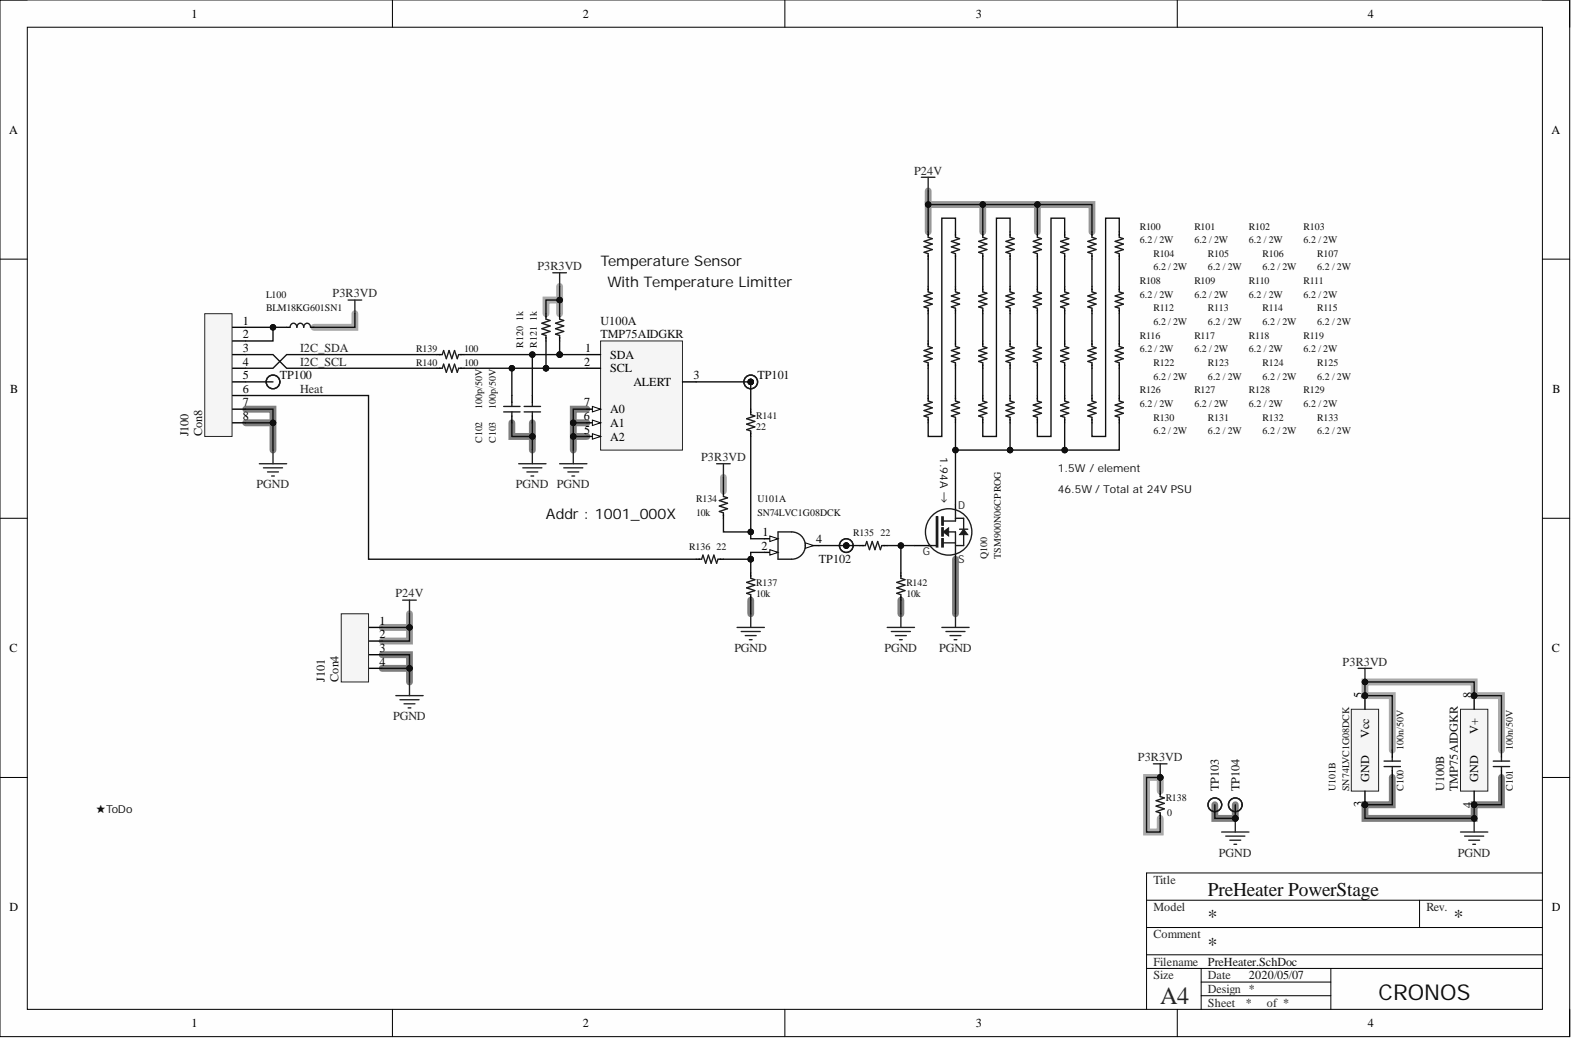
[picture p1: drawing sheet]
<svg xmlns="http://www.w3.org/2000/svg" width="292mm" height="193mm" viewBox="0 0 292 193" stroke-linecap="round" stroke-linejoin="round" font-family="sans-serif">
<defs><g id="words">
<text font-size="4.6" fill="#262626" x="215.7" y="186.6">A4</text>
<text font-size="4.1" fill="#0e0e0e" x="256.3" y="185.9">CRONOS</text>
<g font-size="3.6" fill="#0e0e0e">
<text x="224.6" y="166.6">PreHeater PowerStage</text>
<text x="224.6" y="171.7">*</text>
<text x="270.3" y="171.7">*</text>
<text x="224.6" y="176.7">*</text>
</g>
<g font-size="2.7" fill="#0e0e0e">
<text x="111.7" y="49.5">Temperature Sensor</text>
<text x="112.9" y="53.3">With Temperature Limitter</text>
<text x="101.5" y="96.4">Addr : 1001_000X</text>
</g>
<g font-size="2.3">
<text x="35.6" y="3.3">1</text>
<text x="108.4" y="3.3">2</text>
<text x="181.5" y="3.3">3</text>
<text x="254.3" y="3.3">4</text>
<text x="1.7" y="24.8">A</text>
<text x="288.5" y="24.8">A</text>
<text x="45.2" y="60.3">1</text>
<text x="45.2" y="62.9">2</text>
<text x="45.2" y="65.4">3</text>
<text x="108.8" y="65.4">1</text>
<text x="45.2" y="68">4</text>
<text x="45.2" y="70.5">5</text>
<text x="108.6" y="68">2</text>
<text x="113.4" y="66.7">SDA</text>
<text x="113.4" y="69.2">SCL</text>
<text x="117.8" y="71.8">ALERT</text>
<text x="128.9" y="70.5">3</text>
<text x="1.9" y="73">B</text>
<text x="45.2" y="73">6</text>
<text x="45.2" y="75.6">7</text>
<text x="108.6" y="75.6">7</text>
<text x="113.4" y="76.8">A0</text>
<text x="288.6" y="73">B</text>
<text x="45.2" y="78.1">8</text>
<text x="108.5" y="78.1">6</text>
<text x="108.6" y="80.6">5</text>
<text x="113.4" y="79.4">A1</text>
<text x="113.4" y="81.9">A2</text>
<text x="141.8" y="99.7">1</text>
<text x="151.8" y="100.9">4</text>
<text x="141.6" y="102.2">2</text>
<text x="70.6" y="116.1">1</text>
<text x="70.6" y="118.7">2</text>
<text x="1.8" y="121.2">C</text>
<text x="70.6" y="121.2">3</text>
<text x="70.6" y="123.7">4</text>
<text x="288.6" y="121.2">C</text>
<text x="253.3" y="129.8" transform="rotate(-90 253.3 129.8)">5</text>
<text x="273.6" y="129.8" transform="rotate(-90 273.6 129.8)">8</text>
<text x="254.6" y="137.3" transform="rotate(-90 254.6 137.3)">Vcc</text>
<text x="274.9" y="136.5" transform="rotate(-90 274.9 136.5)">V+</text>
<text x="254.6" y="145.3" transform="rotate(-90 254.6 145.3)">GND</text>
<text x="274.9" y="145.3" transform="rotate(-90 274.9 145.3)">GND</text>
<text x="253.3" y="150" transform="rotate(-90 253.3 150)">3</text>
<text x="273.6" y="150.2" transform="rotate(-90 273.6 150.2)">4</text>
<text x="1.8" y="169.4">D</text>
<text x="288.6" y="169.4">D</text>
<text x="35.6" y="190.9">1</text>
<text x="108.4" y="190.9">2</text>
<text x="181.5" y="190.9">3</text>
<text x="254.3" y="190.9">4</text>
</g>
<g font-size="2.3" fill="#262626">
<text x="170" y="32.4">P24V</text>
<text x="99.9" y="50.2">P3R3VD</text>
<text x="61.8" y="55.3">P3R3VD</text>
<text x="55.8" y="65.4">I2C_SDA</text>
<text x="55.8" y="68">I2C_SCL</text>
<text x="55.8" y="73">Heat</text>
<text x="130.4" y="85.7">P3R3VD</text>
<text x="47.7" y="90.8">PGND</text>
<text x="95.9" y="90.8">PGND PGND</text>
<text x="73.5" y="111.1">P24V</text>
<text x="136.5" y="121.2">PGND</text>
<text x="164.5" y="121.2">PGND</text>
<text x="174.6" y="121.2">PGND</text>
<text x="249.6" y="123.7">P3R3VD</text>
<text x="73.1" y="133.9">PGND</text>
<text x="211.6" y="141.5">P3R3VD</text>
<text x="226.6" y="159.2">PGND</text>
<text x="271" y="159.2">PGND</text>
<text x="214.5" y="164.3">Title</text>
<text x="214.5" y="169.4">Model</text>
<text x="265.2" y="169.4">Rev.</text>
<text x="214.5" y="179.5">Filename</text>
<text x="214.5" y="174.5">Comment</text>
<text x="214.5" y="182.1">Size</text>
<text x="224.6" y="182.1">Date</text>
<text x="224.6" y="184.6">Design *</text>
<text x="224.6" y="187.1">Sheet</text>
<text x="235.6" y="187.1">of *</text>
</g>
<g font-size="2.3" fill="#0e0e0e">
<text x="111.7" y="62.9">TMP75AIDGKR</text>
<text x="111.7" y="60.3">U100A</text>
<text x="52" y="70.5">TP100</text>
<text x="140.9" y="70.5">TP101</text>
<text x="35" y="81.1" transform="rotate(-90 35 81.1)">J100</text>
<text x="37.6" y="81.1" transform="rotate(-90 37.6 81.1)">Con8</text>
<text x="152.3" y="104.7">TP102</text>
<text x="60.4" y="126.8" transform="rotate(-90 60.4 126.8)">J101</text>
<text x="62.9" y="126.8" transform="rotate(-90 62.9 126.8)">Con4</text>
<text x="226.6" y="147.1" transform="rotate(-90 226.6 147.1)">TP103</text>
<text x="230.4" y="147.1" transform="rotate(-90 230.4 147.1)">TP104</text>
<text x="268.5" y="147.1" transform="rotate(-90 268.5 147.1)">U100B</text>
<text x="271" y="147.1" transform="rotate(-90 271 147.1)">TMP75AIDGKR</text>
<text x="224.6" y="179.5">PreHeater.SchDoc</text>
<text x="232.2" y="182.1">2020/05/07</text>
<text x="231.6" y="187.1">*</text>
</g>
<g font-size="2" fill="#0e0e0e">
<text x="174.8" y="84.9" transform="rotate(90 174.8 84.9)">1.94A →</text>
<text x="196.7" y="87.8">1.5W / element</text>
<text x="196.7" y="91.6">46.5W / Total at 24V PSU</text>
<text x="17.8" y="151.2">★ToDo</text>
</g>
<g font-size="2" fill="#262626">
<text x="178.2" y="94.6">D</text>
<text x="171.6" y="103.2">G</text>
<text x="178.2" y="104.7">S</text>
</g>
<g font-size="1.9" fill="#0e0e0e">
<text x="211.9" y="45.2">6.2 / 2W</text>
<text x="211.9" y="42.7">R100</text>
<text x="214.5" y="47.7">R104</text>
<text x="222.1" y="45.2">6.2 / 2W</text>
<text x="222.1" y="42.7">R101</text>
<text x="224.6" y="47.7">R105</text>
<text x="232.2" y="45.2">6.2 / 2W</text>
<text x="232.2" y="42.7">R102</text>
<text x="234.8" y="47.7">R106</text>
<text x="242.4" y="45.2">6.2 / 2W</text>
<text x="242.4" y="42.7">R103</text>
<text x="244.9" y="47.7">R107</text>
<text x="211.9" y="52.8">R108</text>
<text x="214.5" y="50.3">6.2 / 2W</text>
<text x="222.1" y="52.8">R109</text>
<text x="224.6" y="50.3">6.2 / 2W</text>
<text x="232.2" y="52.8">R110</text>
<text x="234.8" y="50.3">6.2 / 2W</text>
<text x="242.4" y="52.8">R111</text>
<text x="244.9" y="50.3">6.2 / 2W</text>
<text x="49.5" y="57.9">BLM18KG601SN1</text>
<text x="49.5" y="55.4">L100</text>
<text x="211.9" y="55.4">6.2 / 2W</text>
<text x="214.5" y="57.9">R112</text>
<text x="222.1" y="55.4">6.2 / 2W</text>
<text x="224.6" y="57.9">R113</text>
<text x="232.2" y="55.4">6.2 / 2W</text>
<text x="234.8" y="57.9">R114</text>
<text x="242.4" y="55.4">6.2 / 2W</text>
<text x="244.9" y="57.9">R115</text>
<text x="77.4" y="65.5">R139</text>
<text x="86.3" y="65.5">100</text>
<text x="211.9" y="65.5">6.2 / 2W</text>
<text x="211.9" y="63">R116</text>
<text x="214.5" y="60.4">6.2 / 2W</text>
<text x="222.1" y="65.5">6.2 / 2W</text>
<text x="222.1" y="63">R117</text>
<text x="224.6" y="60.4">6.2 / 2W</text>
<text x="232.2" y="65.5">6.2 / 2W</text>
<text x="232.2" y="63">R118</text>
<text x="234.8" y="60.4">6.2 / 2W</text>
<text x="242.4" y="65.5">6.2 / 2W</text>
<text x="242.4" y="63">R119</text>
<text x="244.9" y="60.4">6.2 / 2W</text>
<text x="77.4" y="68">R140</text>
<text x="86.3" y="68">100</text>
<text x="214.5" y="70.6">6.2 / 2W</text>
<text x="214.5" y="68">R122</text>
<text x="224.6" y="70.6">6.2 / 2W</text>
<text x="224.6" y="68">R123</text>
<text x="234.8" y="70.6">6.2 / 2W</text>
<text x="234.8" y="68">R124</text>
<text x="244.9" y="70.6">6.2 / 2W</text>
<text x="244.9" y="68">R125</text>
<text x="140.6" y="77.9">R141</text>
<text x="211.9" y="75.6">6.2 / 2W</text>
<text x="211.9" y="73.1">R126</text>
<text x="222.1" y="75.6">6.2 / 2W</text>
<text x="222.1" y="73.1">R127</text>
<text x="232.2" y="75.6">6.2 / 2W</text>
<text x="232.2" y="73.1">R128</text>
<text x="242.4" y="75.6">6.2 / 2W</text>
<text x="242.4" y="73.1">R129</text>
<text x="140.6" y="80">22</text>
<text x="214.5" y="80.7">6.2 / 2W</text>
<text x="214.5" y="78.2">R130</text>
<text x="224.6" y="80.7">6.2 / 2W</text>
<text x="224.6" y="78.2">R131</text>
<text x="234.8" y="80.7">6.2 / 2W</text>
<text x="234.8" y="78.2">R132</text>
<text x="244.9" y="80.7">6.2 / 2W</text>
<text x="244.9" y="78.2">R133</text>
<text x="129.4" y="95.9">10k</text>
<text x="129.4" y="93.4">R134</text>
<text x="140.9" y="95.9">SN74LVC1G08DCK</text>
<text x="140.9" y="93.4">U101A</text>
<text x="158.6" y="99.7">R135</text>
<text x="163.7" y="99.7">22</text>
<text x="128.2" y="102.3">R136</text>
<text x="133.2" y="102.3">22</text>
<text x="140.6" y="110.9">10k</text>
<text x="140.6" y="108.9">R137</text>
<text x="168.5" y="110.9">10k</text>
<text x="168.5" y="108.9">R142</text>
<text x="216.7" y="148.9">R138</text>
<text x="217" y="151.7">0</text>
</g>
<g font-size="1.8" fill="#0e0e0e">
<text x="97.3" y="59.6" transform="rotate(-90 97.3 59.6)">1k</text>
<text x="99.8" y="59.6" transform="rotate(-90 99.8 59.6)">1k</text>
<text x="97.3" y="64.7" transform="rotate(-90 97.3 64.7)">R120</text>
<text x="99.8" y="64.7" transform="rotate(-90 99.8 64.7)">R121</text>
<text x="89.7" y="76.1" transform="rotate(-90 89.7 76.1)">100p/50V</text>
<text x="92.2" y="76.1" transform="rotate(-90 92.2 76.1)">100p/50V</text>
<text x="89.7" y="82.4" transform="rotate(-90 89.7 82.4)">C102</text>
<text x="92.2" y="82.4" transform="rotate(-90 92.2 82.4)">C103</text>
<text x="183.6" y="104" transform="rotate(-90 183.6 104)">Q100</text>
<text x="186.1" y="104" transform="rotate(-90 186.1 104)">TSM900N06CPROG</text>
<text x="261" y="139.5" transform="rotate(-90 261 139.5)">100n/50V</text>
<text x="281.3" y="139.5" transform="rotate(-90 281.3 139.5)">100n/50V</text>
<text x="248.3" y="147.1" transform="rotate(-90 248.3 147.1)">U101B</text>
<text x="250.8" y="147.1" transform="rotate(-90 250.8 147.1)">SN74LVC1G08DCK</text>
<text x="261" y="147.1" transform="rotate(-90 261 147.1)">C100</text>
<text x="281.3" y="147.1" transform="rotate(-90 281.3 147.1)">C101</text>
</g>
</g></defs>
<path d="M0 0h291.9v192.7h-291.9z" fill-rule="evenodd" fill="#fefefe"/>
<path d="M0 0h291.9v192.7h-291.9z" fill="none" stroke="#000" stroke-width=".19"/>
<path d="M5.1 5.1h281.7v182.5h-281.7z" fill-rule="evenodd" fill="#fefefe"/>
<g fill="none" stroke="#000" stroke-width=".19">
<path d="M0 0h5.1M73 0v5.1M145.9 0v5.1M218.9 0v5.1M286.8 0h5.1v5.1M5.1 5.1h281.7v182.5h-281.7zM0 48.2h5.1M286.8 48.2h5.1M0 96.4h5.1M286.8 96.4h5.1M0 144.5h5.1M286.8 144.5h5.1"/>
<path d="M213.2 167.4h73.6M213.2 172.4h73.6M213.2 177.5h73.6M263.9 167.4v5M286.8 162.3h-73.6v25.3M73 187.6v5.1M145.9 187.6v5.1M213.2 180h73.6M218.9 187.6v5.1M223.3 180v7.6M223.3 182.6h24.1M223.3 185.1h24.1"/>
<path d="M247.4 180v7.6M291.9 187.6v5.1"/>
</g>
<g fill="none" stroke="#7e7e7e" stroke-width="1.3">
<path d="M45.7 76.1h5.1v7.6M45.7 78.6h5.1M95.2 78.6v2.5h3.8v-2.5M106.6 78.6h2.5M109.1 76.1h-2.5v7.6M99 81.1v2.6M106.6 81.1h2.5M139.6 111.6v2.5M167.5 111.6v2.5M177.7 104v10.1M71.1 121.7h5v5.1M71.1 124.2h5"/>
<path d="M225.9 149.6v2.5h3.8v-2.5M258.9 144.5v5.1h-5.1v2.5h20.3v-2.5h5.1v-5.1"/>
</g>
<path d="M66 58.3v2.6h-7.6M101.5 58.3v-2.5h2.6v2.5M104.1 53.2v2.6M134.5 88.7v2.6M258.9 139.5v-10.2h-5.1v-2.5h20.3v2.5h5.1v10.2M215.7 147.1v-2.6h-2.5v10.2h2.5v-2.6" fill="none" stroke="#a9a9a9" stroke-width="1.3"/>
<path d="M172.6 35.5v2.5M182.7 38v5.1M192.9 38h10.1v5.1M172.6 43.1v-5.1h20.3v5.1M71.1 116.6h5M76.1 114.1v5.1h-5" fill="none" stroke="#999" stroke-width="1.3"/>
<path d="M175.1 116.6h5.1M175.9 117.4h3.5M176.6 118.2h2.1M177.4 118.9h.5M177.7 114.1v2.5M227.1 154.7h5.1M227.9 155.4h3.6M228.7 156.2h2M229.4 157h.5M229.7 152.1v2.6" fill="none" stroke="#262626" stroke-width=".26"/>
<circle cx="229.7" cy="152.1" r=".51" fill="#0e0e0e"/>
<circle cx="229.7" cy="152.1" r=".51" fill="none" stroke="#0e0e0e" stroke-width=".19"/>
<g fill="none" stroke="#1c1c1c" stroke-width=".26">
<circle cx="225.9" cy="149.6" r="1.27"/>
<circle cx="229.7" cy="149.6" r="1.27"/>
</g>
<path d="M271.6 154.7h5M272.3 155.4h3.6M273.1 156.2h2M273.8 157h.5M274.1 152.1v2.6" fill="none" stroke="#262626" stroke-width=".26"/>
<circle cx="274.1" cy="152.1" r=".51" fill="#0e0e0e"/>
<circle cx="274.1" cy="152.1" r=".51" fill="none" stroke="#0e0e0e" stroke-width=".19"/>
<g fill="none" stroke="#1c1c1c" stroke-width=".26">
<path d="M172.6 43.6v.5l.7 .3-1.5 .5 1.5 .5-1.5 .5 1.5 .5-1.5 .5 .8 .3v.5M172.6 53.8v.5l.7 .2-1.5 .5 1.5 .5-1.5 .5 1.5 .5-1.5 .5 .8 .3v.5M177.7 43.6v.5l.7 .3-1.5 .5 1.5 .5-1.5 .5 1.5 .5-1.5 .5 .8 .3v.5M177.7 53.8v.5l.7 .2-1.5 .5 1.5 .5-1.5 .5 1.5 .5-1.5 .5 .8 .3v.5M182.7 43.6v.5l.8 .3-1.5 .5 1.5 .5-1.5 .5 1.5 .5-1.5 .5 .7 .3v.5M182.7 53.8v.5l.8 .2-1.5 .5 1.5 .5-1.5 .5 1.5 .5-1.5 .5 .7 .3v.5M187.8 43.6v.5l.8 .3-1.6 .5 1.6 .5-1.6 .5 1.6 .5-1.6 .5 .8 .3v.5M187.8 53.8v.5l.8 .2-1.6 .5 1.6 .5-1.6 .5 1.6 .5-1.6 .5 .8 .3v.5M192.9 43.6v.5l.7 .3-1.5 .5 1.5 .5-1.5 .5 1.5 .5-1.5 .5 .8 .3v.5M192.9 53.8v.5l.7 .2-1.5 .5 1.5 .5-1.5 .5 1.5 .5-1.5 .5 .8 .3v.5M198 43.6v.5l.7 .3-1.5 .5 1.5 .5-1.5 .5 1.5 .5-1.5 .5 .8 .3v.5M198 53.8v.5l.7 .2-1.5 .5 1.5 .5-1.5 .5 1.5 .5-1.5 .5 .8 .3v.5"/>
<path d="M203 43.6v.5l.8 .3-1.5 .5 1.5 .5-1.5 .5 1.5 .5-1.5 .5 .7 .3v.5M203 53.8v.5l.8 .2-1.5 .5 1.5 .5-1.5 .5 1.5 .5-1.5 .5 .7 .3v.5M208.1 43.6v.5l.8 .3-1.6 .5 1.6 .5-1.6 .5 1.6 .5-1.6 .5 .8 .3v.5M208.1 53.8v.5l.8 .2-1.6 .5 1.6 .5-1.6 .5 1.6 .5-1.6 .5 .8 .3v.5M172.6 63.9v.5l.7 .3-1.5 .5 1.5 .5-1.5 .5 1.5 .5-1.5 .5 .8 .2v.6M172.6 74v.5l.7 .3-1.5 .5 1.5 .5-1.5 .5 1.5 .5-1.5 .5 .8 .3v.5M177.7 63.9v.5l.7 .3-1.5 .5 1.5 .5-1.5 .5 1.5 .5-1.5 .5 .8 .2v.6M177.7 74v.5l.7 .3-1.5 .5 1.5 .5-1.5 .5 1.5 .5-1.5 .5 .8 .3v.5M182.7 63.9v.5l.8 .3-1.5 .5 1.5 .5-1.5 .5 1.5 .5-1.5 .5 .7 .2v.6M182.7 74v.5l.8 .3-1.5 .5 1.5 .5-1.5 .5 1.5 .5-1.5 .5 .7 .3v.5M187.8 63.9v.5l.8 .3-1.6 .5 1.6 .5-1.6 .5 1.6 .5-1.6 .5 .8 .2v.6M187.8 74v.5l.8 .3-1.6 .5 1.6 .5-1.6 .5 1.6 .5-1.6 .5 .8 .3v.5"/>
<path d="M192.9 63.9v.5l.7 .3-1.5 .5 1.5 .5-1.5 .5 1.5 .5-1.5 .5 .8 .2v.6M192.9 74v.5l.7 .3-1.5 .5 1.5 .5-1.5 .5 1.5 .5-1.5 .5 .8 .3v.5M198 63.9v.5l.7 .3-1.5 .5 1.5 .5-1.5 .5 1.5 .5-1.5 .5 .8 .2v.6M198 74v.5l.7 .3-1.5 .5 1.5 .5-1.5 .5 1.5 .5-1.5 .5 .8 .3v.5M203 63.9v.5l.8 .3-1.5 .5 1.5 .5-1.5 .5 1.5 .5-1.5 .5 .7 .2v.6M203 74v.5l.8 .3-1.5 .5 1.5 .5-1.5 .5 1.5 .5-1.5 .5 .7 .3v.5M208.1 63.9v.5l.8 .3-1.6 .5 1.6 .5-1.6 .5 1.6 .5-1.6 .5 .8 .2v.6M208.1 74v.5l.8 .3-1.6 .5 1.6 .5-1.6 .5 1.6 .5-1.6 .5 .8 .3v.5M160.4 101.4h.5l.3-.7 .5 1.5 .5-1.5 .5 1.5 .5-1.5 .5 1.5 .2-.8h.6"/>
</g>
<g fill="none" stroke="#000" stroke-width=".26">
<path d="M172.6 43.1v.6M172.6 47.5v.7M172.6 53.2v.7M172.6 57.7v.6M177.7 43.1v.6M177.7 47.5v.7M177.7 53.2v.7M177.7 57.7v.6M182.7 43.1v.6M182.7 47.5v.7M182.7 53.2v.7M182.7 57.7v.6"/>
<path d="M187.8 43.1v.6M187.8 47.5v.7M187.8 53.2v.7M187.8 57.7v.6M192.9 43.1v.6M192.9 47.5v.7M192.9 53.2v.7M192.9 57.7v.6M198 43.1v.6M198 47.5v.7M198 53.2v.7M198 57.7v.6"/>
<path d="M203 43.1v.6M203 47.5v.7M203 53.2v.7M203 57.7v.6M208.1 43.1v.6M208.1 47.5v.7M208.1 53.2v.7M208.1 57.7v.6M172.6 63.4v.6M172.6 67.8v.7M172.6 73.5v.7M172.6 78v.6"/>
<path d="M177.7 63.4v.6M177.7 67.8v.7M177.7 73.5v.7M177.7 78v.6M182.7 63.4v.6M182.7 67.8v.7M182.7 73.5v.7M182.7 78v.6M187.8 63.4v.6M187.8 67.8v.7M187.8 73.5v.7M187.8 78v.6"/>
<path d="M192.9 63.4v.6M192.9 67.8v.7M192.9 73.5v.7M192.9 78v.6M198 63.4v.6M198 67.8v.7M198 73.5v.7M198 78v.6M203 63.4v.6M203 67.8v.7M203 73.5v.7M203 78v.6"/>
<path d="M208.1 63.4v.6M208.1 67.8v.7M208.1 73.5v.7M208.1 78v.6M159.9 101.4h.6M164.3 101.4h.7"/>
</g>
<path d="M171.3 33h2.5M172.6 33v2.5" fill="none" stroke="#262626" stroke-width=".26"/>
<circle cx="157.3" cy="101.4" r=".51" fill="#0e0e0e"/>
<circle cx="157.3" cy="101.4" r=".51" fill="none" stroke="#0e0e0e" stroke-width=".19"/>
<circle cx="157.3" cy="101.4" r=".51" fill="#0e0e0e"/>
<circle cx="157.3" cy="101.4" r=".51" fill="none" stroke="#0e0e0e" stroke-width=".19"/>
<circle cx="157.4" cy="101.4" r="1.27" fill="none" stroke="#1c1c1c" stroke-width=".26"/>
<path d="M111.7 63.4h15.2v20.3h-15.2z" fill-rule="evenodd" fill="#f5f5f5"/>
<path d="M111.7 63.4h15.2v20.3h-15.2z" fill="none" stroke="#262626" stroke-width=".19"/>
<path d="M109.1 65.9h2.6M109.1 76.1h2.6" fill="none" stroke="#000" stroke-width=".26"/>
<path d="M110.1 75.6l1.6 .5-1.6 .5z" fill="#fbfbfb"/>
<path d="M110.1 75.6l1.6 .5-1.6 .5z" fill="none" stroke="#000" stroke-width=".19"/>
<path d="M109.1 78.6h2.6" fill="none" stroke="#000" stroke-width=".26"/>
<path d="M110.1 78.1l1.6 .5-1.6 .5z" fill="#fbfbfb"/>
<path d="M110.1 78.1l1.6 .5-1.6 .5z" fill="none" stroke="#000" stroke-width=".19"/>
<path d="M109.1 81.1h2.6" fill="none" stroke="#000" stroke-width=".26"/>
<path d="M110.1 80.6l1.6 .5-1.6 .5z" fill="#fbfbfb"/>
<path d="M110.1 80.6l1.6 .5-1.6 .5z" fill="none" stroke="#000" stroke-width=".19"/>
<path d="M109.1 68.5h2.6M126.9 71h2.5" fill="none" stroke="#000" stroke-width=".26"/>
<circle cx="274.1" cy="129.3" r=".51" fill="#0e0e0e"/>
<circle cx="274.1" cy="129.3" r=".51" fill="none" stroke="#0e0e0e" stroke-width=".19"/>
<circle cx="274.1" cy="149.6" r=".51" fill="#0e0e0e"/>
<circle cx="274.1" cy="149.6" r=".51" fill="none" stroke="#0e0e0e" stroke-width=".19"/>
<path d="M271.6 131.9h5v15.2h-5z" fill-rule="evenodd" fill="#f5f5f5"/>
<path d="M271.6 131.9h5v15.2h-5z" fill="none" stroke="#262626" stroke-width=".19"/>
<path d="M274.1 129.3v2.6" fill="none" stroke="#000" stroke-width=".26"/>
<circle cx="274.1" cy="129.3" r=".51" fill="#0e0e0e"/>
<circle cx="274.1" cy="129.3" r=".51" fill="none" stroke="#0e0e0e" stroke-width=".19"/>
<path d="M274.1 147.1v2.5" fill="none" stroke="#000" stroke-width=".26"/>
<circle cx="274.1" cy="149.6" r=".51" fill="#0e0e0e"/>
<circle cx="274.1" cy="149.6" r=".51" fill="none" stroke="#0e0e0e" stroke-width=".19"/>
<path d="M104.1 86.2h5M104.8 87h3.6M105.6 87.7h2M106.3 88.5h.5M106.6 83.7v2.5M137 116.6h5.1M137.8 117.4h3.6M138.6 118.2h2M139.3 118.9h.5M139.6 114.1v2.5" fill="none" stroke="#262626" stroke-width=".26"/>
<path d="M139.6 107v.5l.7 .3-1.5 .5 1.5 .5-1.5 .5 1.5 .5-1.5 .5 .8 .3v.5" fill="none" stroke="#1c1c1c" stroke-width=".26"/>
<path d="M139.6 106.5v.6M139.6 110.9v.7M142.1 100.2h2.6" fill="none" stroke="#000" stroke-width=".26"/>
<path d="M143.1 99.7l1.6 .5-1.6 .5z" fill="#fbfbfb"/>
<path d="M143.1 99.7l1.6 .5-1.6 .5z" fill="none" stroke="#000" stroke-width=".19"/>
<path d="M142.1 102.7h2.6" fill="none" stroke="#000" stroke-width=".26"/>
<path d="M143.1 102.2l1.6 .5-1.6 .5z" fill="#fbfbfb"/>
<path d="M143.1 102.2l1.6 .5-1.6 .5z" fill="none" stroke="#000" stroke-width=".19"/>
<path d="M149.7 101.4h2.6" fill="none" stroke="#000" stroke-width=".26"/>
<path d="M149.7 100.9l1.6 .5-1.6 .5z" fill="#fbfbfb"/>
<path d="M149.7 100.9l1.6 .5-1.6 .5z" fill="none" stroke="#000" stroke-width=".19"/>
<path d="M144.7 98.9h2.5a2.54 2.54 0 0 1 2.5 2.5 2.54 2.54 0 0 1-2.5 2.6h-2.5z" fill="none" stroke="#1c1c1c" stroke-width=".26"/>
<circle cx="253.8" cy="129.3" r=".51" fill="#0e0e0e"/>
<circle cx="253.8" cy="129.3" r=".51" fill="none" stroke="#0e0e0e" stroke-width=".19"/>
<circle cx="253.8" cy="149.6" r=".51" fill="#0e0e0e"/>
<circle cx="253.8" cy="149.6" r=".51" fill="none" stroke="#0e0e0e" stroke-width=".19"/>
<path d="M251.3 131.9h5v15.2h-5z" fill-rule="evenodd" fill="#f5f5f5"/>
<path d="M251.3 131.9h5v15.2h-5z" fill="none" stroke="#262626" stroke-width=".19"/>
<path d="M253.8 129.3v2.6" fill="none" stroke="#000" stroke-width=".26"/>
<circle cx="253.8" cy="129.3" r=".51" fill="#0e0e0e"/>
<circle cx="253.8" cy="129.3" r=".51" fill="none" stroke="#0e0e0e" stroke-width=".19"/>
<path d="M253.8 147.1v2.5" fill="none" stroke="#000" stroke-width=".26"/>
<circle cx="253.8" cy="149.6" r=".51" fill="#0e0e0e"/>
<circle cx="253.8" cy="149.6" r=".51" fill="none" stroke="#0e0e0e" stroke-width=".19"/>
<path d="M257.3 142.5h3.1M257.3 141.5h3.1M258.9 140.7v.8M258.9 142.5v.8" fill="none" stroke="#1c1c1c" stroke-width=".26"/>
<path d="M258.9 139.5v1.2M258.9 143.3v1.2" fill="none" stroke="#000" stroke-width=".26"/>
<path d="M252.5 124.2h2.6M253.8 124.2v2.6" fill="none" stroke="#262626" stroke-width=".26"/>
<circle cx="253.8" cy="126.8" r=".51" fill="#0e0e0e"/>
<circle cx="253.8" cy="126.8" r=".51" fill="none" stroke="#0e0e0e" stroke-width=".19"/>
<path d="M134.5 91.8v.5l.8 .2-1.6 .6 1.6 .5-1.6 .5 1.6 .5-1.6 .5 .8 .2v.5" fill="none" stroke="#1c1c1c" stroke-width=".26"/>
<path d="M134.5 91.3v.6M134.5 95.7v.7" fill="none" stroke="#000" stroke-width=".26"/>
<path d="M133.2 86.2h2.6M134.5 86.2v2.5" fill="none" stroke="#262626" stroke-width=".26"/>
<circle cx="139.6" cy="71" r=".51" fill="#0e0e0e"/>
<circle cx="139.6" cy="71" r=".51" fill="none" stroke="#0e0e0e" stroke-width=".19"/>
<circle cx="139.6" cy="71" r=".51" fill="#0e0e0e"/>
<circle cx="139.6" cy="71" r=".51" fill="none" stroke="#0e0e0e" stroke-width=".19"/>
<g fill="none" stroke="#1c1c1c" stroke-width=".26">
<path d="M101.5 58.8v.5l.8 .3-1.5 .5 1.5 .5-1.5 .5 1.5 .5-1.5 .5 .7 .3v.5M104.1 58.8v.5l.7 .3-1.5 .5 1.5 .5-1.5 .5 1.5 .5-1.5 .5 .8 .3v.5M129.9 104h.5l.3-.8 .5 1.5 .5-1.5 .5 1.5 .5-1.5 .5 1.5 .3-.7h.5"/>
<circle cx="139.6" cy="71" r="1.27"/>
</g>
<g fill="none" stroke="#000" stroke-width=".26">
<path d="M101.5 58.3v.6M104.1 58.3v.6M43.1 60.9h2.6M43.1 63.4h2.6M43.1 65.9h2.6M43.1 68.5h2.6M43.1 71h2.6M43.1 73.5h2.6M43.1 76.1h2.6M43.1 78.6h2.6M101.5 62.8v.6M104.1 62.8v.6"/>
<path d="M129.4 104h.7M133.9 104h.6"/>
</g>
<path d="M64.7 55.8h2.6M66 55.8v2.5M102.8 50.7h2.5M104.1 50.7v2.5M48.2 86.2h5.1M49 87h3.5M49.7 87.7h2.1M50.5 88.5h.5M50.8 83.7v2.5" fill="none" stroke="#262626" stroke-width=".26"/>
<path d="M38.1 58.3h5v22.8h-5z" fill-rule="evenodd" fill="#f5f5f5"/>
<path d="M38.1 58.3h5v22.8h-5z" fill="none" stroke="#262626" stroke-width=".19"/>
<path d="M68.5 116.6h2.6M68.5 119.2h2.6M68.5 121.7h2.6M68.5 124.2h2.6" fill="none" stroke="#000" stroke-width=".26"/>
<path d="M63.4 114.1h5.1v12.7h-5.1z" fill-rule="evenodd" fill="#f5f5f5"/>
<path d="M63.4 114.1h5.1v12.7h-5.1z" fill="none" stroke="#262626" stroke-width=".19"/>
<path d="M74.9 111.6h2.5M76.1 111.6v2.5M73.6 129.3h5.1M74.4 130.1h3.5M75.1 130.8h2.1M75.9 131.6h.5M76.1 126.8v2.5" fill="none" stroke="#262626" stroke-width=".26"/>
<g fill="none" stroke="#1c1c1c" stroke-width=".26">
<path d="M277.6 142.5h3.1M277.6 141.5h3.1M279.2 140.7v.8M279.2 142.5v.8"/>
<circle cx="50.8" cy="71" r="1.27"/>
</g>
<path d="M279.2 139.5v1.2M279.2 143.3v1.2" fill="none" stroke="#000" stroke-width=".26"/>
<path d="M175.4 98.9l1-.8v1.6z" fill="#1c1c1c"/>
<path d="M175.4 98.9l1-.8v1.6z" fill="none" stroke="#1c1c1c" stroke-width=".19"/>
<path d="M174.1 96.1h.3v5.6h-.3zM177.7 94.6v1.8M177.7 100.9v2.3" fill="none" stroke="#1c1c1c" stroke-width=".26"/>
<path d="M177.7 93.8v.8M177.7 103.2v.8" fill="none" stroke="#000" stroke-width=".26"/>
<path d="M174.2 96.1v5.6" fill="none" stroke="#1c1c1c" stroke-width=".25"/>
<path d="M175.1 98.1h.3v1.6h-.3z" fill-rule="evenodd" fill="#c0c0c0"/>
<path d="M175.1 98.1h.3v1.6h-.3z" fill="none" stroke="#1c1c1c" stroke-width=".26"/>
<path d="M175.1 96.1h.3v1.5h-.3z" fill-rule="evenodd" fill="#c0c0c0"/>
<path d="M175.1 96.1h.3v1.5h-.3z" fill="none" stroke="#1c1c1c" stroke-width=".26"/>
<path d="M175.1 100.2h.3v1.5h-.3z" fill-rule="evenodd" fill="#c0c0c0"/>
<path d="M175.4 98.9h2.3v2h-2.3M177.7 96.4v.5h-2.3M172.6 101.4h1.5M175.1 100.2h.3v1.5h-.3z" fill="none" stroke="#1c1c1c" stroke-width=".26"/>
<path d="M179.2 98.4l.7 1h-1.5z" fill="#1c1c1c"/>
<path d="M179.2 98.4l.7 1h-1.5z" fill="none" stroke="#1c1c1c" stroke-width=".19"/>
<g fill="none" stroke="#1c1c1c" stroke-width=".26">
<path d="M177.7 96.4h1.5v5h-1.5M178.4 98.4h1.5M215.7 147.6v.5l.8 .2-1.5 .5 1.5 .6-1.5 .5 1.5 .5-1.5 .5 .7 .2v.5"/>
<circle cx="176.4" cy="98.9" r="4.3"/>
</g>
<path d="M170 101.4h3.1M215.7 147.1v.6M215.7 151.5v.6" fill="none" stroke="#000" stroke-width=".26"/>
<path d="M214.5 142h2.5M215.7 142v2.5" fill="none" stroke="#262626" stroke-width=".26"/>
<circle cx="215.7" cy="144.5" r=".51" fill="#0e0e0e"/>
<circle cx="215.7" cy="144.5" r=".51" fill="none" stroke="#0e0e0e" stroke-width=".19"/>
<g fill="none" stroke="#1c1c1c" stroke-width=".26">
<path d="M53.9 60.9a.64 .64 0 0 1 .7-.8 .64 .64 0 0 1 .6 .8 .64 .64 0 0 1 .6-.8 .64 .64 0 0 1 .7 .8 .64 .64 0 0 1 .6-.8 .64 .64 0 0 1 .6 .8M81.7 65.9h.5l.3-.7 .5 1.5 .5-1.5 .5 1.5 .5-1.5 .5 1.5 .3-.8h.5M81.7 68.5h.5l.3-.8 .5 1.5 .5-1.5 .5 1.5 .5-1.5 .5 1.5 .3-.7h.5M93.6 76.6h3.1M93.6 75.6h3.1M95.2 74.8v.8M95.2 76.6v.7M97.5 76.6h3M97.5 75.6h3M99 74.8v.8M99 76.6v.7M139.6 76.6v.5l.7 .2-1.5 .5 1.5 .5-1.5 .6 1.5 .5-1.5 .5 .8 .2v.5"/>
<path d="M167.5 107v.5l.8 .3-1.6 .5 1.6 .5-1.6 .5 1.6 .5-1.6 .5 .8 .3v.5"/>
</g>
<g fill="none" stroke="#000" stroke-width=".26">
<path d="M53.3 60.9h.6M57.7 60.9h.7M81.2 65.9h.6M81.2 68.5h.6M85.7 65.9h.6M85.7 68.5h.6M95.2 73.5v1.3M95.2 77.3v1.3M99 73.5v1.3M99 77.3v1.3M139.6 76.1v.6M139.6 80.5v.6"/>
<path d="M167.5 106.5v.6M167.5 110.9v.7"/>
</g>
<path d="M96.4 86.2h5.1M97.2 87h3.6M98 87.7h2M98.7 88.5h.5M99 83.7v2.5M165 116.6h5M165.7 117.4h3.6M166.5 118.2h2M167.2 118.9h.6M167.5 114.1v2.5" fill="none" stroke="#262626" stroke-width=".26"/>
<path d="M229.7 149.6v2.5" fill="none" stroke="#0e0e0e" stroke-width=".26"/>
<circle cx="229.7" cy="152.1" r=".51" fill="#0e0e0e"/>
<circle cx="229.7" cy="152.1" r=".51" fill="none" stroke="#0e0e0e" stroke-width=".19"/>
<path d="M45.7 78.6h5.1" fill="none" stroke="#0e0e0e" stroke-width=".26"/>
<circle cx="50.8" cy="78.6" r=".51" fill="#0e0e0e"/>
<circle cx="50.8" cy="78.6" r=".51" fill="none" stroke="#0e0e0e" stroke-width=".19"/>
<path d="M45.7 76.1h5.1v7.6" fill="none" stroke="#0e0e0e" stroke-width=".26"/>
<circle cx="50.8" cy="78.6" r=".51" fill="#0e0e0e"/>
<circle cx="50.8" cy="78.6" r=".51" fill="none" stroke="#0e0e0e" stroke-width=".19"/>
<path d="M45.7 73.5h22.8v30.5h60.9M45.7 65.9h5.1l2.5 2.6h27.9M45.7 60.9h5.1v2.5h-5.1M45.7 71h5.1M81.2 65.9h-27.9l-2.5 2.6h-5.1" fill="none" stroke="#0e0e0e" stroke-width=".26"/>
<circle cx="50.8" cy="60.9" r=".51" fill="#0e0e0e"/>
<circle cx="50.8" cy="60.9" r=".51" fill="none" stroke="#0e0e0e" stroke-width=".19"/>
<path d="M50.8 60.9h2.5" fill="none" stroke="#0e0e0e" stroke-width=".26"/>
<circle cx="50.8" cy="60.9" r=".51" fill="#0e0e0e"/>
<circle cx="50.8" cy="60.9" r=".51" fill="none" stroke="#0e0e0e" stroke-width=".19"/>
<path d="M66 58.3v2.6h-7.6M71.1 124.2h5" fill="none" stroke="#0e0e0e" stroke-width=".26"/>
<circle cx="76.1" cy="124.2" r=".51" fill="#0e0e0e"/>
<circle cx="76.1" cy="124.2" r=".51" fill="none" stroke="#0e0e0e" stroke-width=".19"/>
<path d="M71.1 121.7h5v5.1" fill="none" stroke="#0e0e0e" stroke-width=".26"/>
<circle cx="76.1" cy="124.2" r=".51" fill="#0e0e0e"/>
<circle cx="76.1" cy="124.2" r=".51" fill="none" stroke="#0e0e0e" stroke-width=".19"/>
<path d="M76.1 114.1v5.1h-5" fill="none" stroke="#0e0e0e" stroke-width=".26"/>
<circle cx="76.1" cy="116.6" r=".51" fill="#0e0e0e"/>
<circle cx="76.1" cy="116.6" r=".51" fill="none" stroke="#0e0e0e" stroke-width=".19"/>
<path d="M71.1 116.6h5" fill="none" stroke="#0e0e0e" stroke-width=".26"/>
<circle cx="76.1" cy="116.6" r=".51" fill="#0e0e0e"/>
<circle cx="76.1" cy="116.6" r=".51" fill="none" stroke="#0e0e0e" stroke-width=".19"/>
<path d="M86.3 68.5h15.2" fill="none" stroke="#0e0e0e" stroke-width=".26"/>
<circle cx="95.2" cy="68.5" r=".51" fill="#0e0e0e"/>
<circle cx="95.2" cy="68.5" r=".51" fill="none" stroke="#0e0e0e" stroke-width=".19"/>
<circle cx="101.5" cy="68.5" r=".51" fill="#0e0e0e"/>
<circle cx="101.5" cy="68.5" r=".51" fill="none" stroke="#0e0e0e" stroke-width=".19"/>
<path d="M86.3 65.9h17.8" fill="none" stroke="#0e0e0e" stroke-width=".26"/>
<circle cx="99" cy="65.9" r=".51" fill="#0e0e0e"/>
<circle cx="99" cy="65.9" r=".51" fill="none" stroke="#0e0e0e" stroke-width=".19"/>
<circle cx="104.1" cy="65.9" r=".51" fill="#0e0e0e"/>
<circle cx="104.1" cy="65.9" r=".51" fill="none" stroke="#0e0e0e" stroke-width=".19"/>
<path d="M95.2 78.6v2.5h3.8v-2.5" fill="none" stroke="#0e0e0e" stroke-width=".26"/>
<circle cx="99" cy="81.1" r=".51" fill="#0e0e0e"/>
<circle cx="99" cy="81.1" r=".51" fill="none" stroke="#0e0e0e" stroke-width=".19"/>
<path d="M101.5 68.5h7.6" fill="none" stroke="#0e0e0e" stroke-width=".26"/>
<circle cx="101.5" cy="68.5" r=".51" fill="#0e0e0e"/>
<circle cx="101.5" cy="68.5" r=".51" fill="none" stroke="#0e0e0e" stroke-width=".19"/>
<path d="M101.5 58.3v-2.5h2.6v2.5" fill="none" stroke="#0e0e0e" stroke-width=".26"/>
<circle cx="104.1" cy="55.8" r=".51" fill="#0e0e0e"/>
<circle cx="104.1" cy="55.8" r=".51" fill="none" stroke="#0e0e0e" stroke-width=".19"/>
<path d="M104.1 65.9h5" fill="none" stroke="#0e0e0e" stroke-width=".26"/>
<circle cx="104.1" cy="65.9" r=".51" fill="#0e0e0e"/>
<circle cx="104.1" cy="65.9" r=".51" fill="none" stroke="#0e0e0e" stroke-width=".19"/>
<path d="M106.6 81.1h2.5" fill="none" stroke="#0e0e0e" stroke-width=".26"/>
<circle cx="106.6" cy="81.1" r=".51" fill="#0e0e0e"/>
<circle cx="106.6" cy="81.1" r=".51" fill="none" stroke="#0e0e0e" stroke-width=".19"/>
<path d="M106.6 78.6h2.5" fill="none" stroke="#0e0e0e" stroke-width=".26"/>
<circle cx="106.6" cy="78.6" r=".51" fill="#0e0e0e"/>
<circle cx="106.6" cy="78.6" r=".51" fill="none" stroke="#0e0e0e" stroke-width=".19"/>
<path d="M109.1 76.1h-2.5v7.6" fill="none" stroke="#0e0e0e" stroke-width=".26"/>
<circle cx="106.6" cy="81.1" r=".51" fill="#0e0e0e"/>
<circle cx="106.6" cy="81.1" r=".51" fill="none" stroke="#0e0e0e" stroke-width=".19"/>
<circle cx="106.6" cy="78.6" r=".51" fill="#0e0e0e"/>
<circle cx="106.6" cy="78.6" r=".51" fill="none" stroke="#0e0e0e" stroke-width=".19"/>
<path d="M129.4 71h10.2" fill="none" stroke="#0e0e0e" stroke-width=".26"/>
<circle cx="139.6" cy="71" r=".51" fill="#0e0e0e"/>
<circle cx="139.6" cy="71" r=".51" fill="none" stroke="#0e0e0e" stroke-width=".19"/>
<path d="M134.5 104h5.1" fill="none" stroke="#0e0e0e" stroke-width=".26"/>
<circle cx="139.6" cy="104" r=".51" fill="#0e0e0e"/>
<circle cx="139.6" cy="104" r=".51" fill="none" stroke="#0e0e0e" stroke-width=".19"/>
<path d="M134.5 96.4v2.5h5.1" fill="none" stroke="#0e0e0e" stroke-width=".26"/>
<circle cx="139.6" cy="98.9" r=".51" fill="#0e0e0e"/>
<circle cx="139.6" cy="98.9" r=".51" fill="none" stroke="#0e0e0e" stroke-width=".19"/>
<path d="M142.1 102.7h-2.5v1.3" fill="none" stroke="#0e0e0e" stroke-width=".26"/>
<circle cx="139.6" cy="104" r=".51" fill="#0e0e0e"/>
<circle cx="139.6" cy="104" r=".51" fill="none" stroke="#0e0e0e" stroke-width=".19"/>
<path d="M139.6 81.1v19.1h2.5" fill="none" stroke="#0e0e0e" stroke-width=".26"/>
<circle cx="139.6" cy="98.9" r=".51" fill="#0e0e0e"/>
<circle cx="139.6" cy="98.9" r=".51" fill="none" stroke="#0e0e0e" stroke-width=".19"/>
<path d="M152.3 101.4h7.6" fill="none" stroke="#0e0e0e" stroke-width=".26"/>
<circle cx="157.3" cy="101.4" r=".51" fill="#0e0e0e"/>
<circle cx="157.3" cy="101.4" r=".51" fill="none" stroke="#0e0e0e" stroke-width=".19"/>
<path d="M165 101.4h5" fill="none" stroke="#0e0e0e" stroke-width=".26"/>
<circle cx="167.5" cy="101.4" r=".51" fill="#0e0e0e"/>
<circle cx="167.5" cy="101.4" r=".51" fill="none" stroke="#0e0e0e" stroke-width=".19"/>
<path d="M172.6 43.1v-5.1h20.3v5.1M177.7 43.1v-2.5h-2.6v40.5h-2.5v-2.5" fill="none" stroke="#0e0e0e" stroke-width=".26"/>
<circle cx="192.9" cy="38" r=".51" fill="#0e0e0e"/>
<circle cx="192.9" cy="38" r=".51" fill="none" stroke="#0e0e0e" stroke-width=".19"/>
<circle cx="182.7" cy="38" r=".51" fill="#0e0e0e"/>
<circle cx="182.7" cy="38" r=".51" fill="none" stroke="#0e0e0e" stroke-width=".19"/>
<circle cx="172.6" cy="38" r=".51" fill="#0e0e0e"/>
<circle cx="172.6" cy="38" r=".51" fill="none" stroke="#0e0e0e" stroke-width=".19"/>
<path d="M208.1 78.6v5.1h-30.4" fill="none" stroke="#0e0e0e" stroke-width=".26"/>
<circle cx="177.7" cy="83.7" r=".51" fill="#0e0e0e"/>
<circle cx="177.7" cy="83.7" r=".51" fill="none" stroke="#0e0e0e" stroke-width=".19"/>
<circle cx="187.8" cy="83.7" r=".51" fill="#0e0e0e"/>
<circle cx="187.8" cy="83.7" r=".51" fill="none" stroke="#0e0e0e" stroke-width=".19"/>
<circle cx="198" cy="83.7" r=".51" fill="#0e0e0e"/>
<circle cx="198" cy="83.7" r=".51" fill="none" stroke="#0e0e0e" stroke-width=".19"/>
<path d="M192.9 38h10.1v5.1M187.8 43.1v-2.5h-2.5v40.5h-2.6v-2.5M198 43.1v-2.5h-2.6v40.5h-2.5v-2.5" fill="none" stroke="#0e0e0e" stroke-width=".26"/>
<circle cx="192.9" cy="38" r=".51" fill="#0e0e0e"/>
<circle cx="192.9" cy="38" r=".51" fill="none" stroke="#0e0e0e" stroke-width=".19"/>
<path d="M208.1 43.1v-2.5h-2.5v40.5h-2.6v-2.5M215.7 144.5h-2.5v10.2h2.5v-2.6" fill="none" stroke="#0e0e0e" stroke-width=".26"/>
<circle cx="215.7" cy="144.5" r=".51" fill="#0e0e0e"/>
<circle cx="215.7" cy="144.5" r=".51" fill="none" stroke="#0e0e0e" stroke-width=".19"/>
<path d="M225.9 149.6v2.5h3.8" fill="none" stroke="#0e0e0e" stroke-width=".26"/>
<circle cx="229.7" cy="152.1" r=".51" fill="#0e0e0e"/>
<circle cx="229.7" cy="152.1" r=".51" fill="none" stroke="#0e0e0e" stroke-width=".19"/>
<path d="M258.9 144.5v5.1h-5.1v2.5h20.3v-2.5h5.1v-5.1" fill="none" stroke="#0e0e0e" stroke-width=".26"/>
<circle cx="253.8" cy="149.6" r=".51" fill="#0e0e0e"/>
<circle cx="253.8" cy="149.6" r=".51" fill="none" stroke="#0e0e0e" stroke-width=".19"/>
<circle cx="274.1" cy="152.1" r=".51" fill="#0e0e0e"/>
<circle cx="274.1" cy="152.1" r=".51" fill="none" stroke="#0e0e0e" stroke-width=".19"/>
<circle cx="274.1" cy="149.6" r=".51" fill="#0e0e0e"/>
<circle cx="274.1" cy="149.6" r=".51" fill="none" stroke="#0e0e0e" stroke-width=".19"/>
<path d="M258.9 139.5v-10.2h-5.1v-2.5h20.3v2.5h5.1v10.2" fill="none" stroke="#0e0e0e" stroke-width=".26"/>
<circle cx="253.8" cy="129.3" r=".51" fill="#0e0e0e"/>
<circle cx="253.8" cy="129.3" r=".51" fill="none" stroke="#0e0e0e" stroke-width=".19"/>
<circle cx="253.8" cy="126.8" r=".51" fill="#0e0e0e"/>
<circle cx="253.8" cy="126.8" r=".51" fill="none" stroke="#0e0e0e" stroke-width=".19"/>
<circle cx="274.1" cy="129.3" r=".51" fill="#0e0e0e"/>
<circle cx="274.1" cy="129.3" r=".51" fill="none" stroke="#0e0e0e" stroke-width=".19"/>
<path d="M95.2 68.5v5" fill="none" stroke="#0e0e0e" stroke-width=".26"/>
<circle cx="95.2" cy="68.5" r=".51" fill="#0e0e0e"/>
<circle cx="95.2" cy="68.5" r=".51" fill="none" stroke="#0e0e0e" stroke-width=".19"/>
<path d="M99 81.1v2.6" fill="none" stroke="#0e0e0e" stroke-width=".26"/>
<circle cx="99" cy="81.1" r=".51" fill="#0e0e0e"/>
<circle cx="99" cy="81.1" r=".51" fill="none" stroke="#0e0e0e" stroke-width=".19"/>
<path d="M99 65.9v7.6" fill="none" stroke="#0e0e0e" stroke-width=".26"/>
<circle cx="99" cy="65.9" r=".51" fill="#0e0e0e"/>
<circle cx="99" cy="65.9" r=".51" fill="none" stroke="#0e0e0e" stroke-width=".19"/>
<path d="M101.5 63.4v5.1" fill="none" stroke="#0e0e0e" stroke-width=".26"/>
<circle cx="101.5" cy="68.5" r=".51" fill="#0e0e0e"/>
<circle cx="101.5" cy="68.5" r=".51" fill="none" stroke="#0e0e0e" stroke-width=".19"/>
<path d="M104.1 63.4v2.5" fill="none" stroke="#0e0e0e" stroke-width=".26"/>
<circle cx="104.1" cy="65.9" r=".51" fill="#0e0e0e"/>
<circle cx="104.1" cy="65.9" r=".51" fill="none" stroke="#0e0e0e" stroke-width=".19"/>
<path d="M104.1 53.2v2.6" fill="none" stroke="#0e0e0e" stroke-width=".26"/>
<circle cx="104.1" cy="55.8" r=".51" fill="#0e0e0e"/>
<circle cx="104.1" cy="55.8" r=".51" fill="none" stroke="#0e0e0e" stroke-width=".19"/>
<path d="M134.5 88.7v2.6M139.6 104v2.5M139.6 111.6v2.5" fill="none" stroke="#0e0e0e" stroke-width=".26"/>
<circle cx="139.6" cy="104" r=".51" fill="#0e0e0e"/>
<circle cx="139.6" cy="104" r=".51" fill="none" stroke="#0e0e0e" stroke-width=".19"/>
<path d="M139.6 71v5.1" fill="none" stroke="#0e0e0e" stroke-width=".26"/>
<circle cx="139.6" cy="71" r=".51" fill="#0e0e0e"/>
<circle cx="139.6" cy="71" r=".51" fill="none" stroke="#0e0e0e" stroke-width=".19"/>
<path d="M172.6 35.5v2.5M172.6 48.2v5M172.6 58.3v5.1M172.6 68.5v5M167.5 111.6v2.5" fill="none" stroke="#0e0e0e" stroke-width=".26"/>
<circle cx="172.6" cy="38" r=".51" fill="#0e0e0e"/>
<circle cx="172.6" cy="38" r=".51" fill="none" stroke="#0e0e0e" stroke-width=".19"/>
<path d="M177.7 78.6v15.2M177.7 104v10.1" fill="none" stroke="#0e0e0e" stroke-width=".26"/>
<circle cx="177.7" cy="83.7" r=".51" fill="#0e0e0e"/>
<circle cx="177.7" cy="83.7" r=".51" fill="none" stroke="#0e0e0e" stroke-width=".19"/>
<path d="M182.7 38v5.1M177.7 48.2v5M177.7 58.3v5.1M182.7 48.2v5M182.7 58.3v5.1M177.7 68.5v5M182.7 68.5v5" fill="none" stroke="#0e0e0e" stroke-width=".26"/>
<circle cx="182.7" cy="38" r=".51" fill="#0e0e0e"/>
<circle cx="182.7" cy="38" r=".51" fill="none" stroke="#0e0e0e" stroke-width=".19"/>
<path d="M187.8 78.6v5.1" fill="none" stroke="#0e0e0e" stroke-width=".26"/>
<circle cx="187.8" cy="83.7" r=".51" fill="#0e0e0e"/>
<circle cx="187.8" cy="83.7" r=".51" fill="none" stroke="#0e0e0e" stroke-width=".19"/>
<path d="M187.8 48.2v5M187.8 58.3v5.1M192.9 48.2v5M192.9 58.3v5.1M187.8 68.5v5M192.9 68.5v5M198 78.6v5.1" fill="none" stroke="#0e0e0e" stroke-width=".26"/>
<circle cx="198" cy="83.7" r=".51" fill="#0e0e0e"/>
<circle cx="198" cy="83.7" r=".51" fill="none" stroke="#0e0e0e" stroke-width=".19"/>
<path d="M198 48.2v5M198 58.3v5.1M203 48.2v5M203 58.3v5.1M208.1 48.2v5M208.1 58.3v5.1M198 68.5v5M203 68.5v5M208.1 68.5v5M215.7 144.5v2.6" fill="none" stroke="#0e0e0e" stroke-width=".26"/>
<circle cx="215.7" cy="144.5" r=".51" fill="#0e0e0e"/>
<circle cx="215.7" cy="144.5" r=".51" fill="none" stroke="#0e0e0e" stroke-width=".19"/>
<path d="M167.5 101.4v5.1" fill="none" stroke="#0e0e0e" stroke-width=".26"/>
<circle cx="167.5" cy="101.4" r=".51" fill="#0e0e0e"/>
<circle cx="167.5" cy="101.4" r=".51" fill="none" stroke="#0e0e0e" stroke-width=".19"/>
<use href="#words"/>
</svg>
